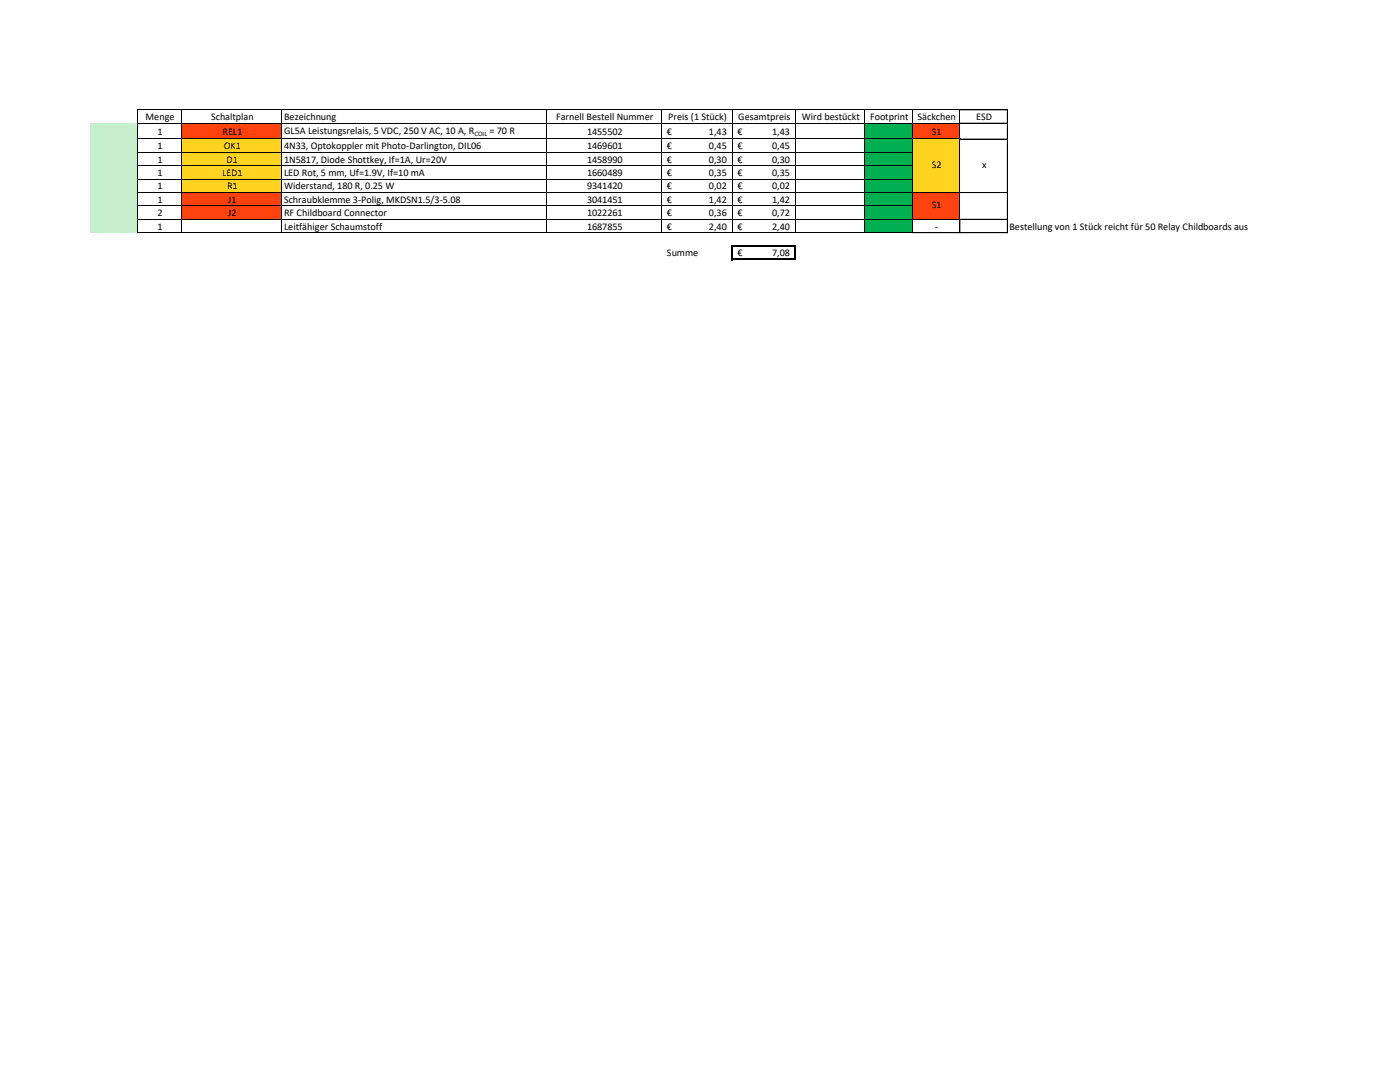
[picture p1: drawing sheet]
<svg xmlns="http://www.w3.org/2000/svg" width="279mm" height="216mm" viewBox="0 0 279 216" stroke-linecap="round" stroke-linejoin="round" font-family="sans-serif">
<defs><g id="words">
<g font-size="2">
<text x="29" y="24">Menge</text>
<text x="42.1" y="24">Schaltplan</text>
<text x="56.7" y="24">Bezeichnung</text>
<text x="111" y="24">Farnell Bestell Nummer</text>
<text x="133.4" y="24">Preis (1 Stück)</text>
<text x="147.3" y="24">Gesamtpreis</text>
<text x="160" y="24">Wird bestückt</text>
<text x="173.6" y="24">Footprint</text>
<text x="183.1" y="24">Säckchen</text>
<text x="194.8" y="24">ESD</text>
<text x="31.5" y="26.8">1</text>
<text x="31.5" y="29.8">1</text>
<text x="44.4" y="26.8">REL1</text>
<text x="44.7" y="29.8">OK1</text>
<text x="56.7" y="26.7">GL5A Leistungsrelais, 5 VDC, 250 V AC, 10 A, R</text>
<text x="56.7" y="29.8">4N33, Optokoppler mit Photo-Darlington, DIL06</text>
<text x="97.7" y="26.7">= 70 R</text>
<text x="117.2" y="26.8">1455502</text>
<text x="117.2" y="29.8">1469601</text>
<text x="133.1" y="26.8">€</text>
<text x="133.1" y="29.8">€</text>
<text x="141.5" y="26.8">1,43</text>
<text x="141.5" y="29.8">0,45</text>
<text x="147.2" y="26.8">€</text>
<text x="147.2" y="29.8">€</text>
<text x="154.1" y="26.8">1,43</text>
<text x="154.1" y="29.8">0,45</text>
<text x="186" y="26.8">S1</text>
<text x="31.5" y="32.5">1</text>
<text x="31.5" y="35.1">1</text>
<text x="44.3" y="35.1">LED1</text>
<text x="45.2" y="32.5">D1</text>
<text x="56.7" y="32.5">1N5817, Diode Shottkey, If=1A, Ur=20V</text>
<text x="56.7" y="35.1">LED Rot, 5 mm, Uf=1.9V, If=10 mA</text>
<text x="117.2" y="32.5">1458990</text>
<text x="117.2" y="35.1">1660489</text>
<text x="133.1" y="32.5">€</text>
<text x="133.1" y="35.1">€</text>
<text x="141.5" y="32.5">0,30</text>
<text x="141.5" y="35.1">0,35</text>
<text x="147.2" y="32.5">€</text>
<text x="147.2" y="35.1">€</text>
<text x="154.1" y="32.5">0,30</text>
<text x="154.1" y="35.1">0,35</text>
<text x="186" y="33.6">S2</text>
<text x="196" y="33.6">x</text>
<text x="31.5" y="37.8">1</text>
<text x="31.5" y="40.5">1</text>
<text x="45.3" y="37.8">R1</text>
<text x="45.6" y="40.5">J1</text>
<text x="56.7" y="37.8">Widerstand, 180 R, 0.25 W</text>
<text x="56.7" y="40.5">Schraubklemme 3-Polig, MKDSN1.5/3-5.08</text>
<text x="117.2" y="37.8">9341420</text>
<text x="117.2" y="40.5">3041451</text>
<text x="133.1" y="37.8">€</text>
<text x="133.1" y="40.5">€</text>
<text x="141.5" y="37.8">0,02</text>
<text x="141.5" y="40.5">1,42</text>
<text x="147.2" y="37.8">€</text>
<text x="147.2" y="40.5">€</text>
<text x="154.1" y="37.8">0,02</text>
<text x="154.1" y="40.5">1,42</text>
<text x="186" y="41.6">S1</text>
<text x="31.5" y="43.1">2</text>
<text x="31.5" y="45.8">1</text>
<text x="45.6" y="43.1">J2</text>
<text x="56.7" y="43.1">RF Childboard Connector</text>
<text x="56.7" y="45.8">Leitfähiger Schaumstoff</text>
<text x="117.2" y="43.1">1022261</text>
<text x="117.2" y="45.8">1687855</text>
<text x="133.1" y="43.1">€</text>
<text x="133.1" y="45.8">€</text>
<text x="141.5" y="43.1">0,36</text>
<text x="141.5" y="45.8">2,40</text>
<text x="147.2" y="43.1">€</text>
<text x="147.2" y="45.8">€</text>
<text x="154.1" y="43.1">0,72</text>
<text x="154.1" y="45.8">2,40</text>
<text x="186.6" y="45.8">-</text>
<text x="201.4" y="45.8">Bestellung von 1 Stück reicht für 50 Relay Childboards aus</text>
<text x="133.1" y="51.1">Summe</text>
<text x="147.2" y="51.1">€</text>
<text x="154.1" y="51.1">7,08</text>
</g>
<text font-size="1.4" x="94.7" y="27.1">COIL</text>
</g></defs>
<path d="M18.1 24.6h9.4v3.2h-9.4z" fill-rule="evenodd" fill="#c6efce"/>
<path d="M36.2 24.6h20.1v3.2h-20.1z" fill-rule="evenodd" fill="#ff420e"/>
<path d="M172.6 24.6h9.5v3.2h-9.5z" fill-rule="evenodd" fill="#00b050"/>
<path d="M182.1 24.6h9.5v3.2h-9.5z" fill-rule="evenodd" fill="#ff420e"/>
<path d="M18.1 27.7h9.4v10.7h-9.4z" fill-rule="evenodd" fill="#c6efce"/>
<path d="M36.2 27.7h20.1v10.7h-20.1z" fill-rule="evenodd" fill="#ffd320"/>
<path d="M172.6 27.7h9.5v10.7h-9.5z" fill-rule="evenodd" fill="#00b050"/>
<path d="M182.1 27.7h9.5v10.7h-9.5z" fill-rule="evenodd" fill="#ffd320"/>
<path d="M18.1 38.4h9.4v5.4h-9.4z" fill-rule="evenodd" fill="#c6efce"/>
<path d="M36.2 38.4h20.1v5.4h-20.1z" fill-rule="evenodd" fill="#ff420e"/>
<path d="M172.6 38.4h9.5v5.4h-9.5z" fill-rule="evenodd" fill="#00b050"/>
<path d="M182.1 38.4h9.5v5.4h-9.5z" fill-rule="evenodd" fill="#ff420e"/>
<path d="M18.1 43.7h9.4v2.7h-9.4z" fill-rule="evenodd" fill="#c6efce"/>
<path d="M172.6 43.7h9.5v2.7h-9.5z" fill-rule="evenodd" fill="#00b050"/>
<g fill="none" stroke="#000" stroke-width=".2">
<path d="M27.4 21.8v24.7M27.5 21.9h173.6M27.5 24.6h164.1M27.5 27.7l173.6 .1M27.5 38.4h173.6M27.5 30.4h154.6M27.5 33.1h154.6M27.5 35.7h154.6M36.2 22v24.5M56.3 22v24.5M109 22v24.5M132.1 22v24.5"/>
<path d="M146.1 22v24.5M158.7 22v24.5M172.6 22v24.5M182.1 22v24.5M191.5 22l.1 24.4M191.6 24.6h9.5M201 21.9v24.5h-18.9M27.5 43.7l173.6 .1M27.5 46.4h154.6M27.5 41.1h154.6"/>
</g>
<path d="M146.1 48.9v3M146.3 49.1h12.6M146.3 51.7h12.6M158.7 49.2v2.7" fill="none" stroke="#000" stroke-width=".34"/>
<use href="#words"/>
</svg>
